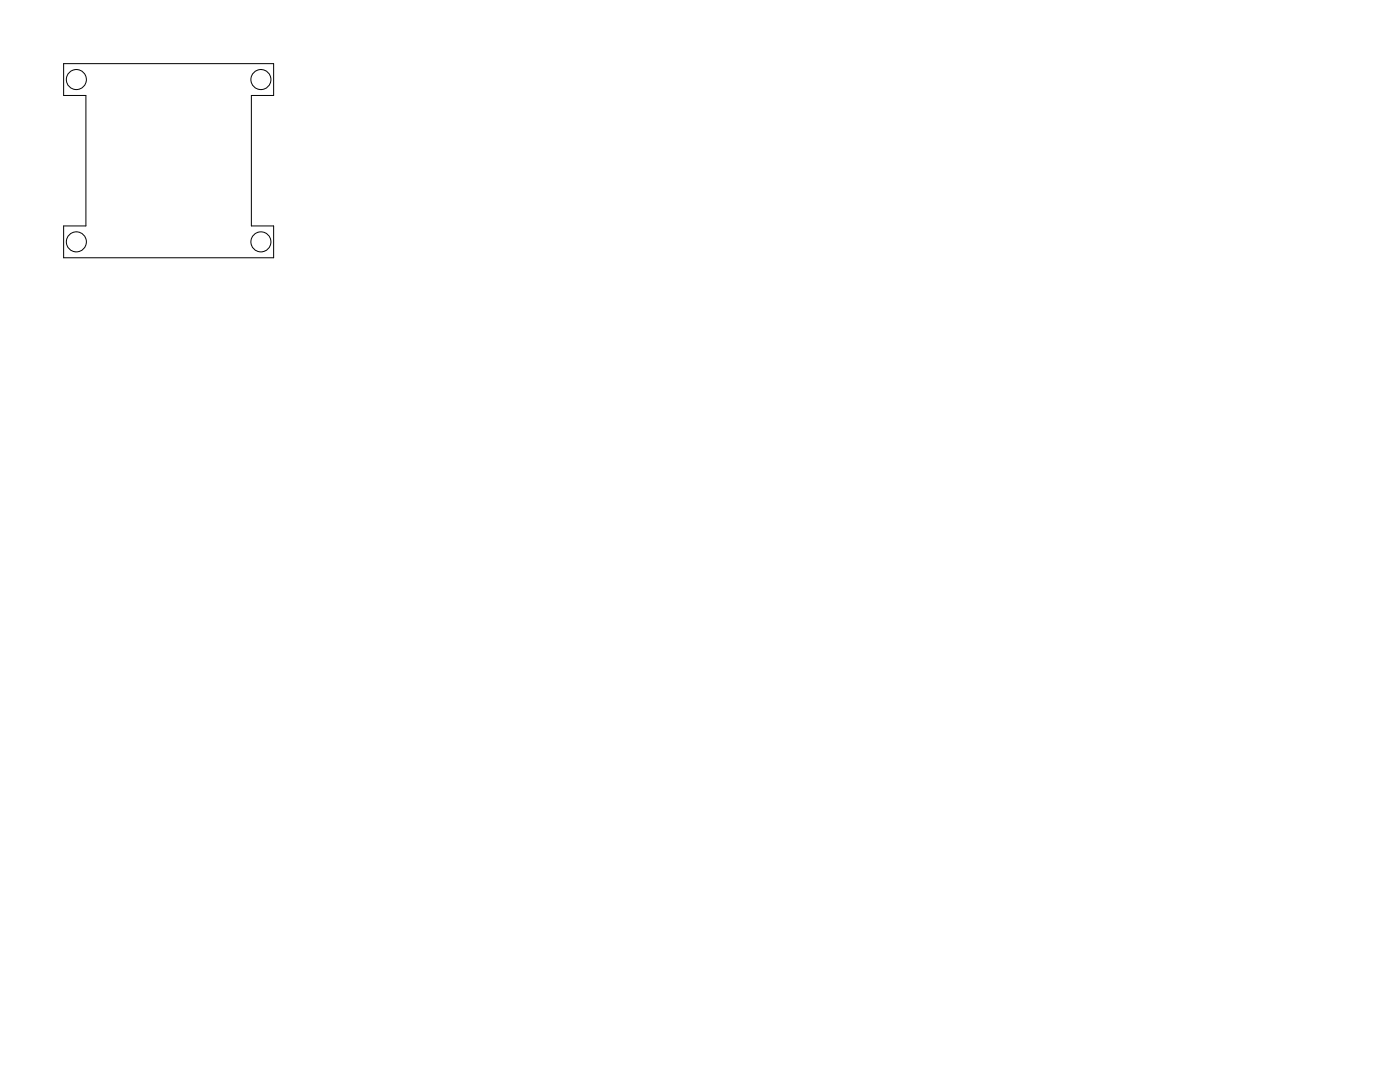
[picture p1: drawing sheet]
<svg xmlns="http://www.w3.org/2000/svg" width="279mm" height="216mm" viewBox="0 0 279 216" stroke-linecap="round" stroke-linejoin="round" font-family="sans-serif">
<g fill="none" stroke="#000" stroke-width=".2">
<path d="M12.7 12.7h41.9v6.4h-4.4v26h4.4v6.3h-41.9v-6.3h4.4v-26h-4.4z"/>
<circle cx="15.2" cy="15.9" r="2"/>
<circle cx="52.1" cy="15.9" r="2"/>
<circle cx="15.2" cy="48.3" r="2"/>
<circle cx="52.1" cy="48.3" r="2"/>
</g>
</svg>
